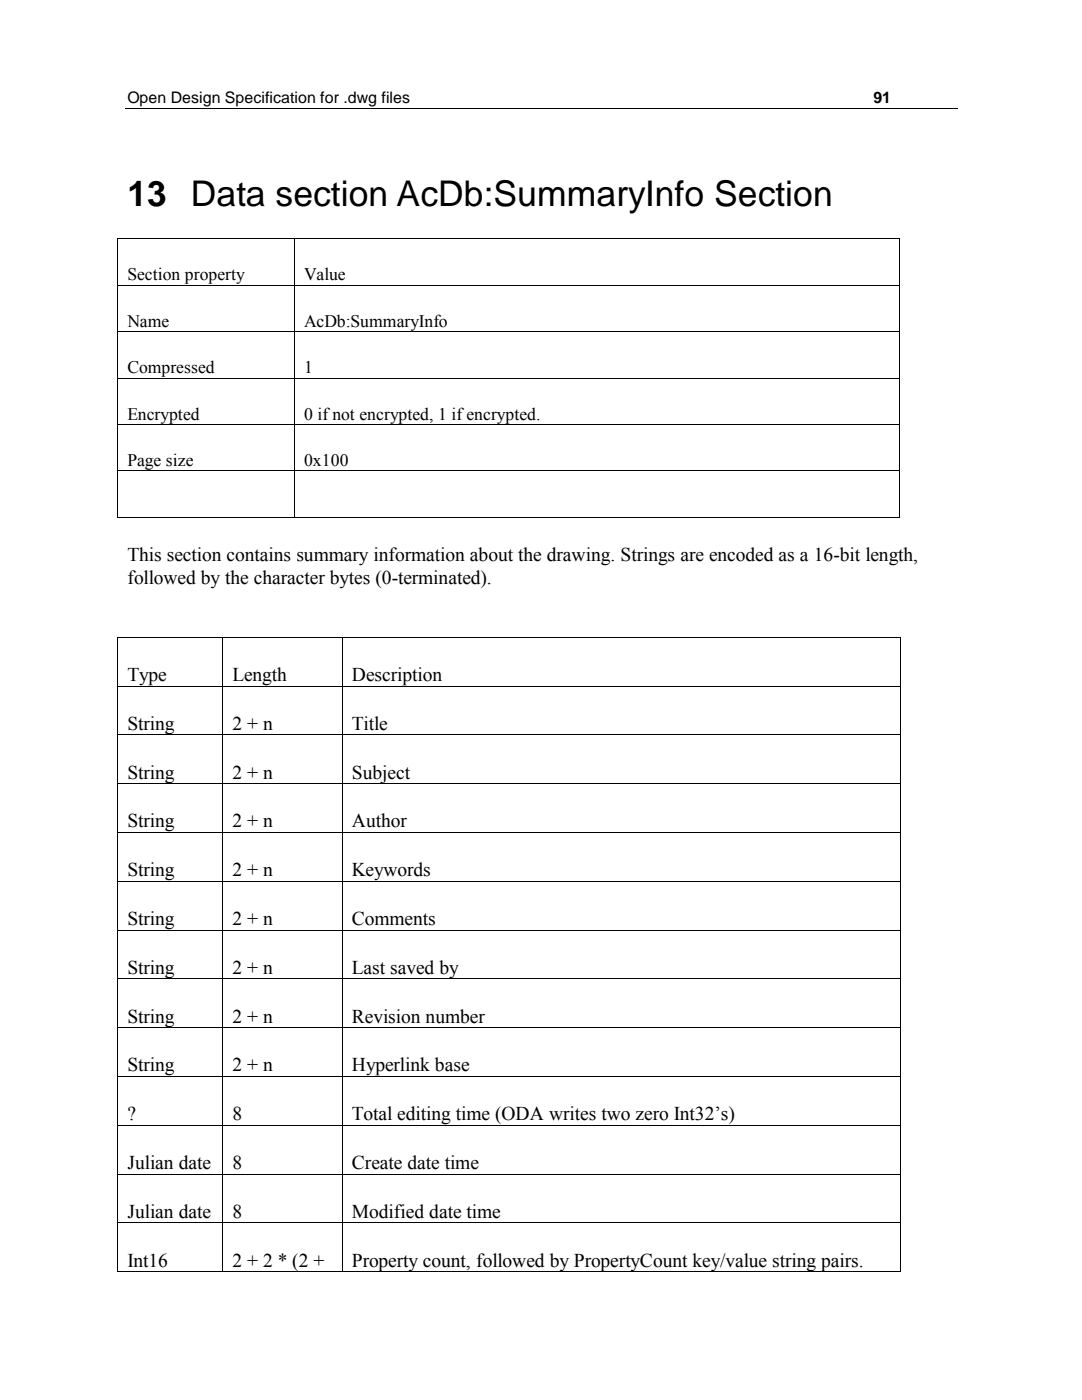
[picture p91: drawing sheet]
<svg xmlns="http://www.w3.org/2000/svg" width="216mm" height="279mm" viewBox="0 0 216 279" stroke-linecap="round" stroke-linejoin="round" font-family="sans-serif">
<defs><g id="words">
<text font-size="7.1" x="25.4" y="41.2">13 Data section AcDb:SummaryInfo Section</text>
<g font-size="3.9">
<text x="25.4" y="112">This section contains summary information about the drawing. Strings are encoded as a 16-bit length,</text>
<text x="25.4" y="116.6">followed by the character bytes (0-terminated).</text>
<text x="25.4" y="135.9">Type</text>
<text x="46.4" y="135.9">Length</text>
<text x="70.2" y="135.9">Description</text>
<text x="25.4" y="145.6">String</text>
<text x="46.4" y="145.6">2 + n</text>
<text x="70.2" y="145.6">Title</text>
<text x="25.4" y="155.4">String</text>
<text x="46.4" y="155.4">2 + n</text>
<text x="70.2" y="155.4">Subject</text>
<text x="25.4" y="165.1">String</text>
<text x="46.4" y="165.1">2 + n</text>
<text x="70.2" y="165.1">Author</text>
<text x="25.4" y="174.9">String</text>
<text x="46.4" y="174.9">2 + n</text>
<text x="70.2" y="174.9">Keywords</text>
<text x="25.4" y="184.6">String</text>
<text x="46.4" y="184.6">2 + n</text>
<text x="70.2" y="184.6">Comments</text>
<text x="25.4" y="194.3">String</text>
<text x="46.4" y="194.3">2 + n</text>
<text x="70.2" y="194.3">Last saved by</text>
<text x="25.4" y="204.1">String</text>
<text x="46.4" y="204.1">2 + n</text>
<text x="70.2" y="204.1">Revision number</text>
<text x="25.4" y="213.8">String</text>
<text x="46.4" y="213.8">2 + n</text>
<text x="70.2" y="213.8">Hyperlink base</text>
<text x="25.4" y="223.6">?</text>
<text x="46.4" y="223.6">8</text>
<text x="70.2" y="223.6">Total editing time (ODA writes two zero Int32’s)</text>
<text x="25.4" y="233.3">Julian date</text>
<text x="46.4" y="233.3">8</text>
<text x="70.2" y="233.3">Create date time</text>
<text x="25.4" y="243">Julian date</text>
<text x="46.4" y="243">8</text>
<text x="70.2" y="243">Modified date time</text>
<text x="25.4" y="252.8">Int16</text>
<text x="46.4" y="252.8">2 + 2 * (2 +</text>
<text x="70.2" y="252.8">Property count, followed by PropertyCount key/value string pairs.</text>
</g>
<g font-size="3.5">
<text x="25.4" y="56">Section property</text>
<text x="60.7" y="56">Value</text>
<text x="25.4" y="65.2">Name</text>
<text x="60.7" y="65.2">AcDb:SummaryInfo</text>
<text x="25.4" y="74.5">Compressed</text>
<text x="60.7" y="74.5">1</text>
<text x="25.4" y="83.8">Encrypted</text>
<text x="60.7" y="83.8">0 if not encrypted, 1 if encrypted.</text>
<text x="25.4" y="93.1">Page size</text>
<text x="60.7" y="93.1">0x100</text>
</g>
<g font-size="3.2">
<text x="25.4" y="20.5">Open Design Specification for .dwg files</text>
<text x="174.3" y="20.5">91</text>
</g>
</g></defs>
<g fill="none" stroke="#000" stroke-width=".2">
<path d="M24.9 21.6h166.1M23.5 47.7v9.1M23.5 57v9.1M23.6 47.6h35.1M23.6 56.9h35.1M58.8 47.7v9.1M58.8 57v9.1M58.9 47.6h120.5M58.9 56.9h120.5M179.4 47.7v9.1M179.4 57v9.1M23.5 66.3v9.1"/>
<path d="M23.5 75.5v9.1M23.6 66.2h35.1M23.6 75.4h35.1M58.8 66.3v9.1M58.8 75.5v9.1M58.9 66.2h120.5M58.9 75.4h120.5M179.4 66.3v9.1M179.4 75.5v9.1M23.5 84.8v9.1M23.5 94.1v9.1M23.6 84.7h35.1"/>
<path d="M23.6 94h35.1M58.8 84.8v9.1M58.8 94.1v9.1M58.9 84.7h120.5M58.9 94h120.5M179.4 84.8v9.1M179.4 94.1v9.1M23.6 103.3h35.1M58.9 103.3h120.5M23.5 127.3v9.5M23.5 137v9.6M23.6 127.2h20.8"/>
<path d="M23.6 136.9h20.8M44.5 127.3v9.5M44.5 137v9.6M44.5 127.2h23.7M44.5 136.9h23.7M68.3 127.3v9.5M68.3 137v9.6M68.4 127.2h111.3M68.4 136.9h111.3M179.7 127.3v9.5M179.7 137v9.6M23.5 146.7v9.6"/>
<path d="M23.5 156.5v9.6M23.6 146.7h20.8M23.6 156.4h20.8M44.5 146.7v9.6M44.5 156.5v9.6M44.5 146.7h23.7M44.5 156.4h23.7M68.3 146.7v9.6M68.3 156.5v9.6M68.4 146.7h111.3M68.4 156.4h111.3M179.7 146.7v9.6"/>
<path d="M179.7 156.5v9.6M23.5 166.2v9.6M23.5 176v9.5M23.6 166.1h20.8M23.6 175.9h20.8M44.5 166.2v9.6M44.5 176v9.5M44.5 166.1h23.7M44.5 175.9h23.7M68.3 166.2v9.6M68.3 176v9.5M68.4 166.1h111.3"/>
<path d="M68.4 175.9h111.3M179.7 166.2v9.6M179.7 176v9.5M23.5 185.7v9.6M23.5 195.4v9.6M23.6 185.6h20.8M23.6 195.4h20.8M44.5 185.7v9.6M44.5 195.4v9.6M44.5 185.6h23.7M44.5 195.4h23.7M68.3 185.7v9.6"/>
<path d="M68.3 195.4v9.6M68.4 185.6h111.3M68.4 195.4h111.3M179.7 185.7v9.6M179.7 195.4v9.6M23.5 205.2v9.5M23.5 214.9v9.6M23.6 205.1h20.8M23.6 214.8h20.8M44.5 205.2v9.5M44.5 214.9v9.6M44.5 205.1h23.7"/>
<path d="M44.5 214.8h23.7M68.3 205.2v9.5M68.3 214.9v9.6M68.4 205.1h111.3M68.4 214.8h111.3M179.7 205.2v9.5M179.7 214.9v9.6M23.5 224.7v9.5M23.5 234.4v9.6M23.6 224.6h20.8M23.6 234.3h20.8M44.5 224.7v9.5"/>
<path d="M44.5 234.4v9.6M44.5 224.6h23.7M44.5 234.3h23.7M68.3 224.7v9.5M68.3 234.4v9.6M68.4 224.6h111.3M68.4 234.3h111.3M179.7 224.7v9.5M179.7 234.4v9.6M23.5 244.1v9.6M23.6 244h20.8M23.6 253.8h20.8"/>
<path d="M44.5 244.1v9.6M44.5 244h23.7M44.5 253.8h23.7M68.3 244.1v9.6M68.4 244h111.3M68.4 253.8h111.3M179.7 244.1v9.6"/>
</g>
<g fill="#000">
<path d="M23.4 47.5h.2v.2h-.2z" fill-rule="evenodd"/>
<path d="M23.4 47.5h.2v.2h-.2z" fill-rule="evenodd"/>
<path d="M23.4 56.8h.2v.2h-.2z" fill-rule="evenodd"/>
<path d="M58.7 47.5h.2v.2h-.2z" fill-rule="evenodd"/>
<path d="M58.7 56.8h.2v.2h-.2z" fill-rule="evenodd"/>
<path d="M179.4 47.5h.1v.2h-.1z" fill-rule="evenodd"/>
<path d="M179.4 47.5h.1v.2h-.1z" fill-rule="evenodd"/>
<path d="M179.4 56.8h.1v.2h-.1z" fill-rule="evenodd"/>
<path d="M23.4 66.1h.2v.2h-.2z" fill-rule="evenodd"/>
<path d="M23.4 75.4h.2v.1h-.2z" fill-rule="evenodd"/>
<path d="M58.7 66.1h.2v.2h-.2z" fill-rule="evenodd"/>
<path d="M58.7 75.4h.2v.1h-.2z" fill-rule="evenodd"/>
<path d="M179.4 66.1h.1v.2h-.1z" fill-rule="evenodd"/>
<path d="M179.4 75.4h.1v.1h-.1z" fill-rule="evenodd"/>
<path d="M23.4 84.6h.2v.2h-.2z" fill-rule="evenodd"/>
<path d="M23.4 93.9h.2v.2h-.2z" fill-rule="evenodd"/>
<path d="M58.7 84.6h.2v.2h-.2z" fill-rule="evenodd"/>
<path d="M58.7 93.9h.2v.2h-.2z" fill-rule="evenodd"/>
<path d="M179.4 84.6h.1v.2h-.1z" fill-rule="evenodd"/>
<path d="M179.4 93.9h.1v.2h-.1z" fill-rule="evenodd"/>
<path d="M23.4 103.2h.2v.2h-.2z" fill-rule="evenodd"/>
<path d="M23.4 103.2h.2v.2h-.2z" fill-rule="evenodd"/>
<path d="M58.7 103.2h.2v.2h-.2z" fill-rule="evenodd"/>
<path d="M179.4 103.2h.1v.2h-.1z" fill-rule="evenodd"/>
<path d="M179.4 103.2h.1v.2h-.1z" fill-rule="evenodd"/>
<path d="M23.4 127.1h.2v.2h-.2z" fill-rule="evenodd"/>
<path d="M23.4 127.1h.2v.2h-.2z" fill-rule="evenodd"/>
<path d="M23.4 136.8h.2v.2h-.2z" fill-rule="evenodd"/>
<path d="M44.4 127.1h.1v.2h-.1z" fill-rule="evenodd"/>
<path d="M44.4 136.8h.1v.2h-.1z" fill-rule="evenodd"/>
<path d="M68.2 127.1h.2v.2h-.2z" fill-rule="evenodd"/>
<path d="M68.2 136.8h.2v.2h-.2z" fill-rule="evenodd"/>
<path d="M179.7 127.1h.1v.2h-.1z" fill-rule="evenodd"/>
<path d="M179.7 127.1h.1v.2h-.1z" fill-rule="evenodd"/>
<path d="M179.7 136.8h.1v.2h-.1z" fill-rule="evenodd"/>
<path d="M23.4 146.6h.2v.1h-.2z" fill-rule="evenodd"/>
<path d="M23.4 156.3h.2v.2h-.2z" fill-rule="evenodd"/>
<path d="M44.4 146.6h.1v.1h-.1z" fill-rule="evenodd"/>
<path d="M44.4 156.3h.1v.2h-.1z" fill-rule="evenodd"/>
<path d="M68.2 146.6h.2v.1h-.2z" fill-rule="evenodd"/>
<path d="M68.2 156.3h.2v.2h-.2z" fill-rule="evenodd"/>
<path d="M179.7 146.6h.1v.1h-.1z" fill-rule="evenodd"/>
<path d="M179.7 156.3h.1v.2h-.1z" fill-rule="evenodd"/>
<path d="M23.4 166.1h.2v.1h-.2z" fill-rule="evenodd"/>
<path d="M23.4 175.8h.2v.2h-.2z" fill-rule="evenodd"/>
<path d="M44.4 166.1h.1v.1h-.1z" fill-rule="evenodd"/>
<path d="M44.4 175.8h.1v.2h-.1z" fill-rule="evenodd"/>
<path d="M68.2 166.1h.2v.1h-.2z" fill-rule="evenodd"/>
<path d="M68.2 175.8h.2v.2h-.2z" fill-rule="evenodd"/>
<path d="M179.7 166.1h.1v.1h-.1z" fill-rule="evenodd"/>
<path d="M179.7 175.8h.1v.2h-.1z" fill-rule="evenodd"/>
<path d="M23.4 185.5h.2v.2h-.2z" fill-rule="evenodd"/>
<path d="M23.4 195.3h.2v.1h-.2z" fill-rule="evenodd"/>
<path d="M44.4 185.5h.1v.2h-.1z" fill-rule="evenodd"/>
<path d="M44.4 195.3h.1v.1h-.1z" fill-rule="evenodd"/>
<path d="M68.2 185.5h.2v.2h-.2z" fill-rule="evenodd"/>
<path d="M68.2 195.3h.2v.1h-.2z" fill-rule="evenodd"/>
<path d="M179.7 185.5h.1v.2h-.1z" fill-rule="evenodd"/>
<path d="M179.7 195.3h.1v.1h-.1z" fill-rule="evenodd"/>
<path d="M23.4 205h.2v.2h-.2z" fill-rule="evenodd"/>
<path d="M23.4 214.7h.2v.2h-.2z" fill-rule="evenodd"/>
<path d="M44.4 205h.1v.2h-.1z" fill-rule="evenodd"/>
<path d="M44.4 214.7h.1v.2h-.1z" fill-rule="evenodd"/>
<path d="M68.2 205h.2v.2h-.2z" fill-rule="evenodd"/>
<path d="M68.2 214.7h.2v.2h-.2z" fill-rule="evenodd"/>
<path d="M179.7 205h.1v.2h-.1z" fill-rule="evenodd"/>
<path d="M179.7 214.7h.1v.2h-.1z" fill-rule="evenodd"/>
<path d="M23.4 224.5h.2v.2h-.2z" fill-rule="evenodd"/>
<path d="M23.4 234.2h.2v.2h-.2z" fill-rule="evenodd"/>
<path d="M44.4 224.5h.1v.2h-.1z" fill-rule="evenodd"/>
<path d="M44.4 234.2h.1v.2h-.1z" fill-rule="evenodd"/>
<path d="M68.2 224.5h.2v.2h-.2z" fill-rule="evenodd"/>
<path d="M68.2 234.2h.2v.2h-.2z" fill-rule="evenodd"/>
<path d="M179.7 224.5h.1v.2h-.1z" fill-rule="evenodd"/>
<path d="M179.7 234.2h.1v.2h-.1z" fill-rule="evenodd"/>
<path d="M23.4 244h.2v.1h-.2z" fill-rule="evenodd"/>
<path d="M23.4 253.7h.2v.2h-.2z" fill-rule="evenodd"/>
<path d="M23.4 253.7h.2v.2h-.2z" fill-rule="evenodd"/>
<path d="M44.4 244h.1v.1h-.1z" fill-rule="evenodd"/>
<path d="M44.4 253.7h.1v.2h-.1z" fill-rule="evenodd"/>
<path d="M68.2 244h.2v.1h-.2z" fill-rule="evenodd"/>
<path d="M68.2 253.7h.2v.2h-.2z" fill-rule="evenodd"/>
<path d="M179.7 244h.1v.1h-.1z" fill-rule="evenodd"/>
<path d="M179.7 253.7h.1v.2h-.1z" fill-rule="evenodd"/>
<path d="M179.7 253.7h.1v.2h-.1z" fill-rule="evenodd"/>
</g>
<use href="#words"/>
</svg>
